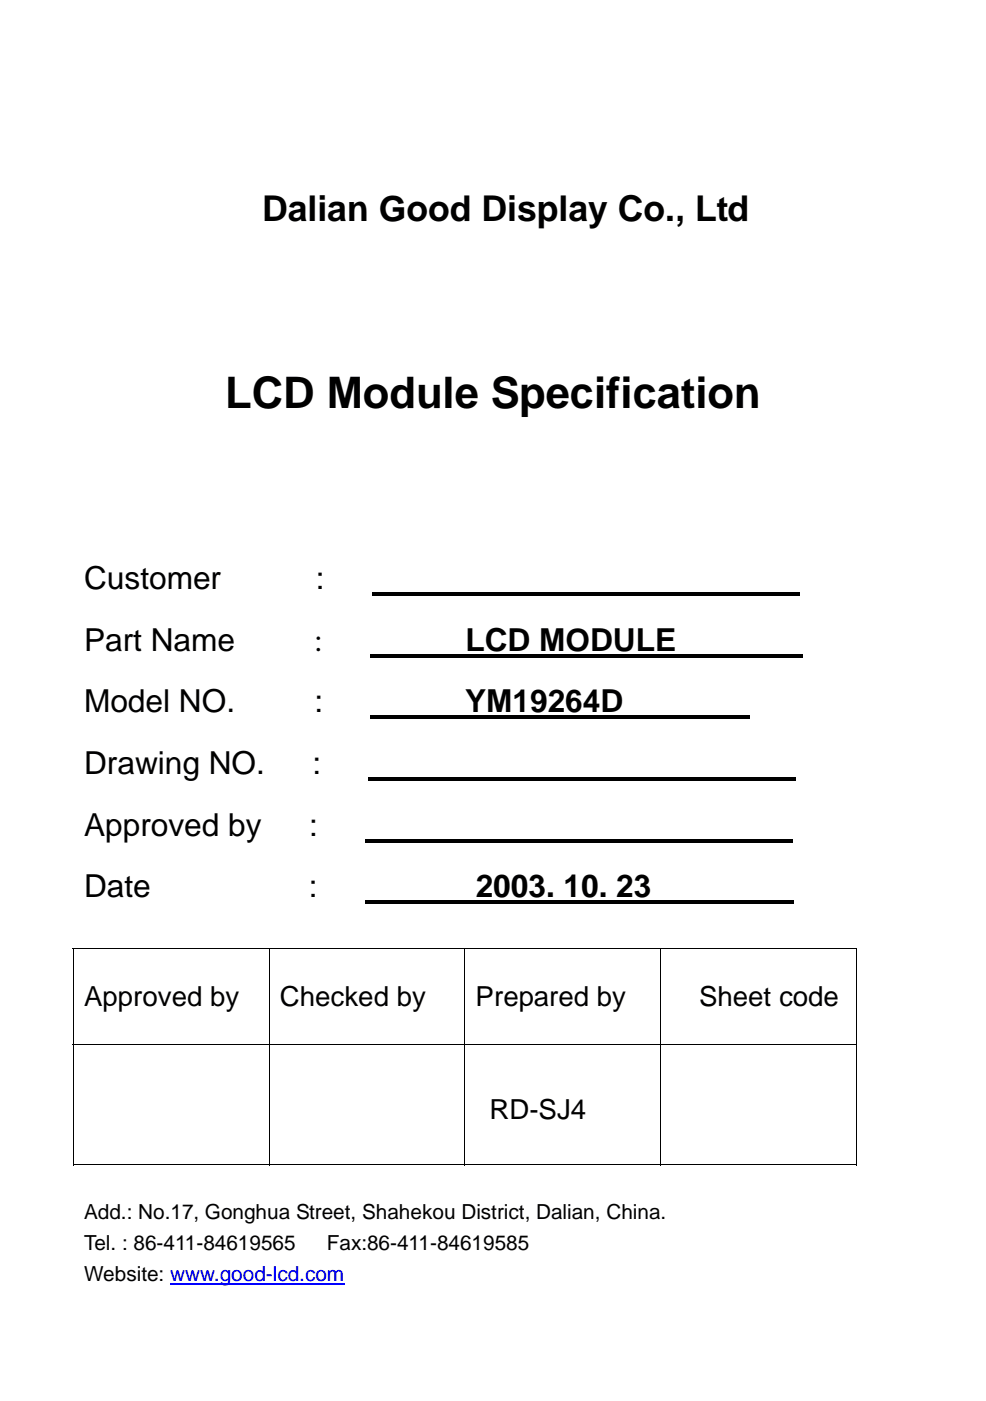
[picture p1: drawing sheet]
<svg xmlns="http://www.w3.org/2000/svg" width="176mm" height="250mm" viewBox="0 0 176 250" stroke-linecap="round" stroke-linejoin="round" font-family="sans-serif">
<defs><g id="words">
<text font-size="7.8" x="40.2" y="72.9">LCD Module Specification</text>
<text font-size="6.3" x="46.8" y="39.4">Dalian Good Display Co., Ltd</text>
<g font-size="5.7">
<text x="15" y="105.2">Customer</text>
<text x="56.4" y="105.2">:</text>
<text x="15" y="116.2">Part Name</text>
<text x="56.1" y="116.2">:</text>
<text x="83.1" y="116.2">LCD MODULE</text>
<text x="15" y="127.2">Model NO.</text>
<text x="56.1" y="127.2">:</text>
<text x="83" y="127.2">YM19264D</text>
<text x="15" y="138.2">Drawing NO.</text>
<text x="55.8" y="138.2">:</text>
<text x="15" y="149.2">Approved by</text>
<text x="55.2" y="149.2">:</text>
<text x="15" y="160.2">Date</text>
<text x="55.1" y="160.2">:</text>
<text x="84.9" y="160.2">2003. 10. 23</text>
</g>
<g font-size="4.9">
<text x="15" y="179.6">Approved by</text>
<text x="50" y="179.6">Checked by</text>
<text x="84.9" y="179.6">Prepared by</text>
<text x="124.8" y="179.6">Sheet code</text>
<text x="87.4" y="199.7">RD-SJ4</text>
</g>
<g font-size="3.7">
<text x="15" y="217.6">Add.: No.17, Gonghua Street, Shahekou District, Dalian, China.</text>
<text x="15" y="223.1">Tel. : 86-411-84619565</text>
<text x="58.4" y="223.1">Fax:86-411-84619585</text>
<text x="15" y="228.6">Website: www.good-lcd.com</text>
</g>
</g></defs>
<path d="M66.1 116.8h77.2v.5h-77.2zM66.4 105.8h76.3v.6h-76.3zM65.8 138.8h76.2v.6h-76.2zM66.1 127.8h67.8v.5h-67.8zM65.2 149.8h76.2v.6h-76.2zM13 169.2h.2v.1h-.2zM65.2 160.8h76.5v.6h-76.5zM152.8 169.2h.2v.1h-.2zM152.8 207.9h.2v.1h-.2z" fill="#000"/>
<g fill="none" stroke="#000" stroke-width=".18">
<path d="M13 169.2h140M13.1 169.3v17.1M48 169.3v17.1M83 169.3v17.1M118 169.3v17.1M152.9 169.3v17.1M13 186.5h140M13.1 186.6v21.4M48 186.6v21.4M83 186.6v21.4M118 186.6v21.4M152.9 186.6v21.4"/>
<path d="M13 208h35M48.1 208h34.8M83.1 208h34.8M118 208h34.8"/>
</g>
<path d="M30.4 229.2h31.1" fill="none" stroke="#00f" stroke-width=".28"/>
<use href="#words"/>
</svg>
